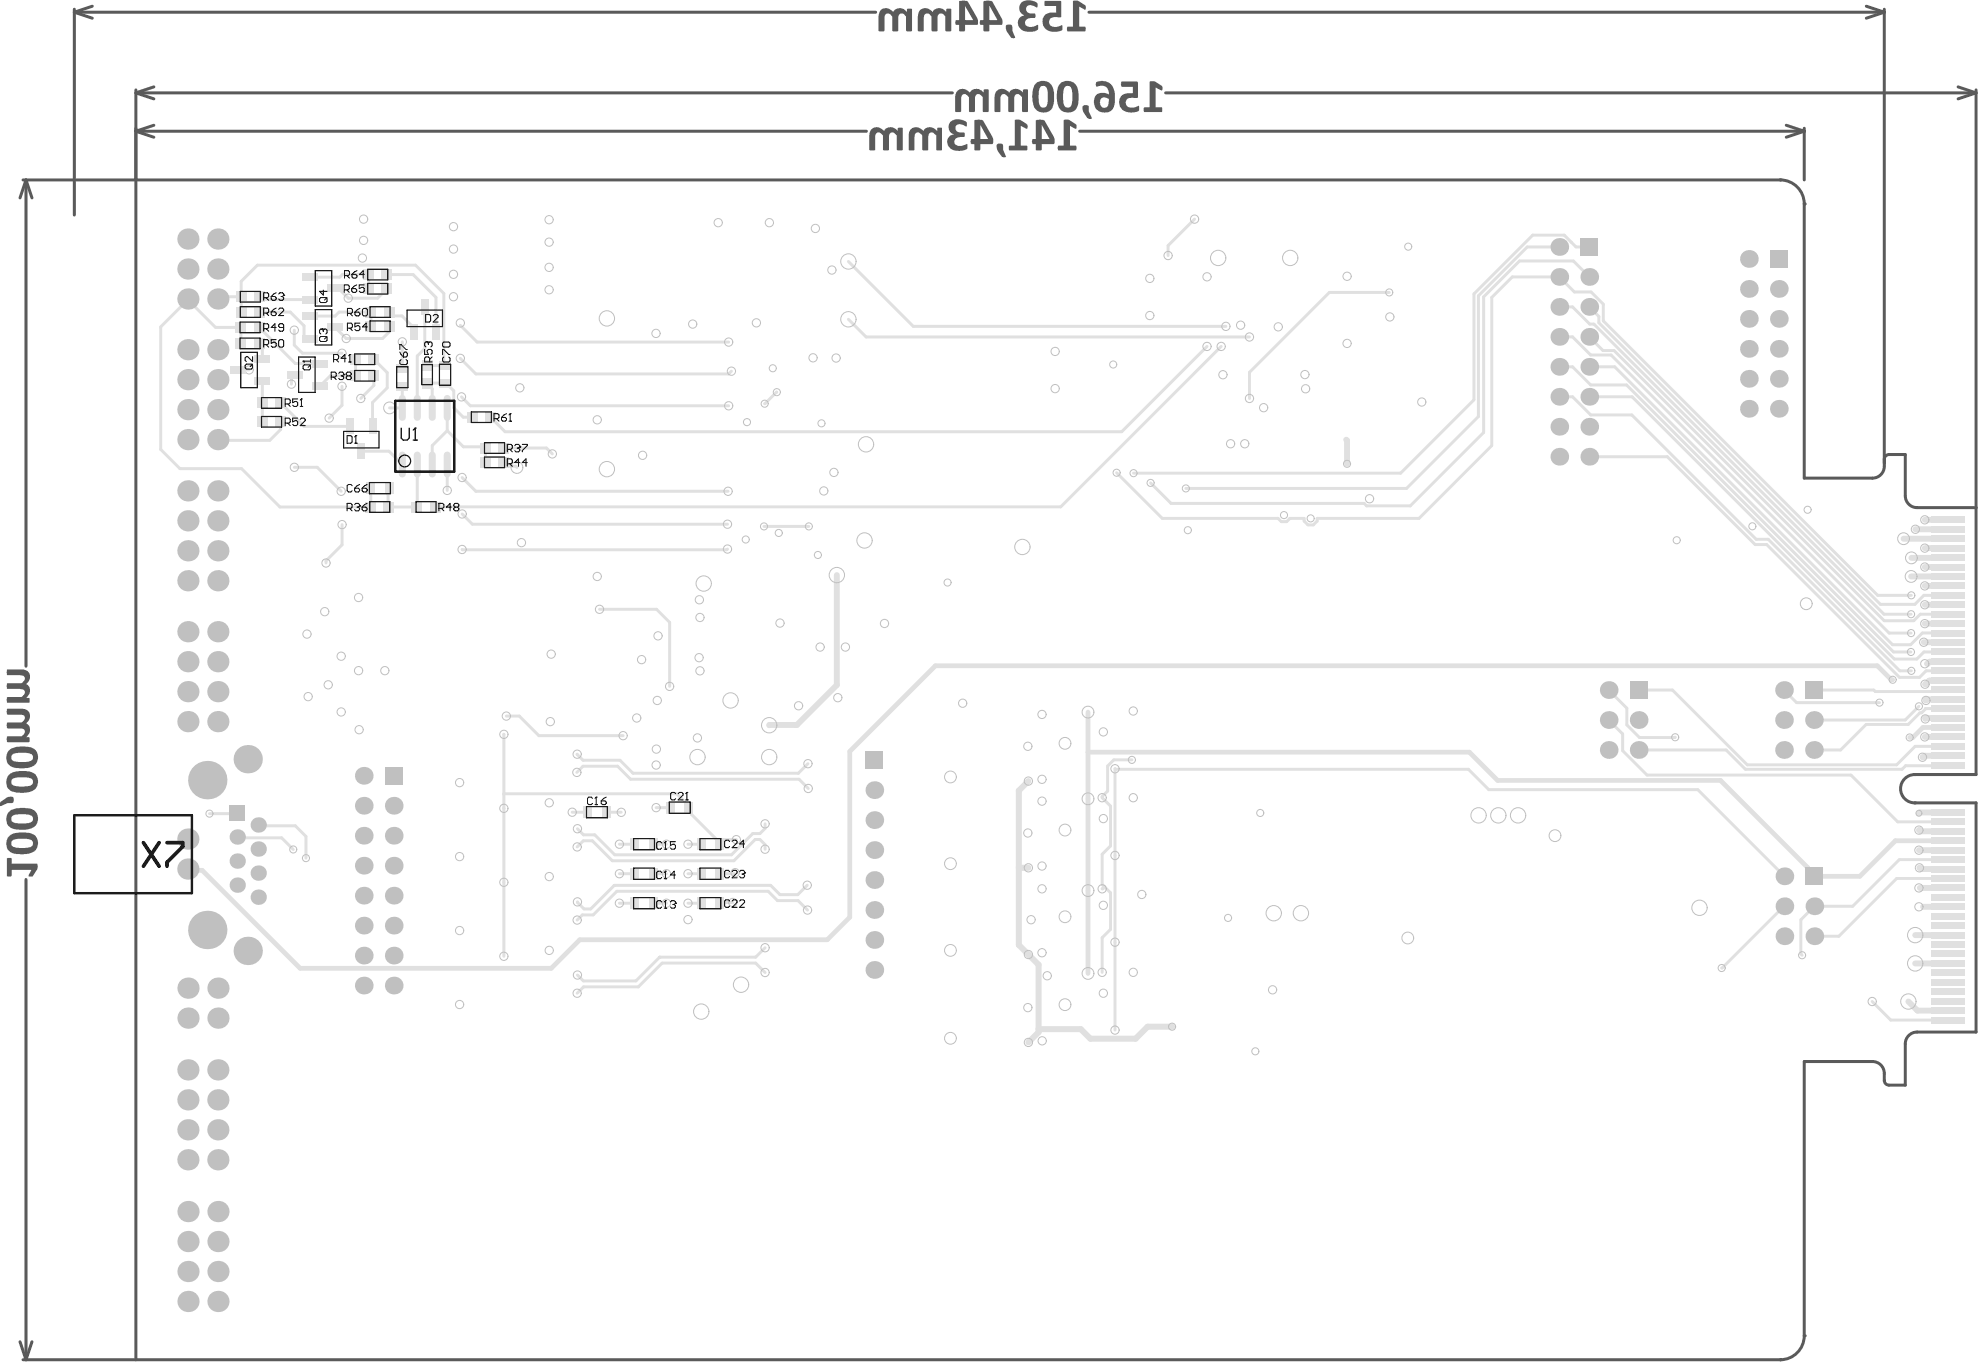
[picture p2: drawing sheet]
<svg xmlns="http://www.w3.org/2000/svg" width="558mm" height="385mm" viewBox="0 0 558 385" stroke-linecap="round" stroke-linejoin="round" font-family="sans-serif">
<g fill="none" stroke="#5a5a5a" stroke-width=".85">
<path d="M21 2.6v58.1M21 3.4l5 1.7M21 3.4h226.1M26 1.8l-5 1.6M307.3 3.4h224.4M526.6 1.8l5.1 1.6M531.7 2.6v128.1M531.7 3.4l-5.1 1.7M38.3 25.4v25.4h-31.8M38.3 26.2l5.1 1.7M38.3 37l5.1 1.7M38.3 37h206.2"/>
<path d="M38.3 26.2h230.4M43.4 35.3l-5.1 1.7M43.4 24.5l-5.1 1.7M304.7 37h204.4M328.9 26.2h228.7M504.1 35.3l5 1.7M509.1 36.2v14.6M509.1 37l-5 1.7M552.5 24.5l5.1 1.7M557.6 25.4v117.8M557.6 26.2l-5.1 1.7M7.3 50.8l1.7 5"/>
<path d="M7.3 50.8v137.1M7.3 50.8l-1.7 5M7.3 248.1v135.5M5.6 378.5l1.7 5.1M9 378.5l-1.7 5.1M6.5 383.6h31.8"/>
</g>
<g fill="#5a5a5a">
<path d="M1.9 242.1l1.2-.1 .2 .2v1.4l7.3 .1v1.5l-1.4 2.1-1.2-.1 .9-1.8h-5.6l-.1 1.8a1.07 1.07 0 0 1-1.3-.2z"/>
<path d="M.1 226.2l1.4-.9a1.94 1.94 0 0 1 2.3-.3v1.3l-.4 .3h-1.3l-2 .8z"/>
<path d="M1.9 200l4-.1a2.24 2.24 0 0 1 2.5 1.4 2.24 2.24 0 0 1-.9 2.7l-.1 .1a2.25 2.25 0 0 1 .1 3.8l.9 .2v1.1l-.3 .2h-6a1.76 1.76 0 0 1-.1-1.7h4.1a1.31 1.31 0 0 0 .7-1.9l-.5-.3h-4.1a1.35 1.35 0 0 1-.1-1.7h4a1.31 1.31 0 0 0 .7-1.9l-.5-.3h-4.2l-.2-.6z"/>
<path d="M1.9 189l4-.1a2.23 2.23 0 0 1 2.5 1.4 2.23 2.23 0 0 1-1 2.7 2.28 2.28 0 0 1 0 3.9h.9v1.3h-6.4l.1-1.6h4.1a1.29 1.29 0 0 0 .6-2l-1-.2-3.8-.1 .1-1.5h4.1a1.31 1.31 0 0 0 .6-2.1l-1-.2h-3.7z"/>
<path d="M324.4 23.1l1.4-.2 2 1.3a.92 .92 0 0 1-.1 1.3l-1.6-.8v5.6h1.8v1.3h-4.9a1.02 1.02 0 0 1 0-1.3h1.4z"/>
<path d="M316.5 23l4.5 .1 .1 4.4-.8 .1a2.16 2.16 0 0 0-2.5 .7 1.54 1.54 0 0 0 .3 1.7 1.54 1.54 0 0 0 1.7 .3l1.4-.5 .3 .4a1 1 0 0 1-.1 1.1 1 1 0 0 1-1.1 .3l-.4 .1a3.2 3.2 0 0 1-4.1-3.1 2.5 2.5 0 0 1 2.8-2.3h1.1v-1.8h-3.1a1.25 1.25 0 0 1-.1-1.5z"/>
<path d="M305.5 30l.4-.3h.9l.4 .4a5.7 5.7 0 0 0 .9 3.1v.1a.92 .92 0 0 1-1.3 0l-1.2-1.8z"/>
<path d="M281.3 25.6a2.46 2.46 0 0 1 3.5 .5 2.27 2.27 0 0 1 3.8 0l.1-.8h1.4v6.2l-.2 .1h-1.3l-.2-.2v-4a1.39 1.39 0 0 0-1.7-.8l-.5 .9v4l-.2 .1h-1.3l-.2-.2v-4a1.39 1.39 0 0 0-1.7-.8l-.5 .9v4l-1.5 .1-.2-.2v-4l.2-.9z"/>
<path d="M270 25.9a2.38 2.38 0 0 1 3.7 .2 2.35 2.35 0 0 1 3.9 0l.1-.8 1.1-.1 .2 .2v6l-.2 .2h-1.3l-.2-.2v-4a1.25 1.25 0 0 0-1.8-.6l-.4 .7v3.9l-.1 .2h-1.4l-.2-.2v-4a1.25 1.25 0 0 0-1.8-.6l-.4 .7v3.9l-.1 .2h-1.4l-.2-.2v-4.3z"/>
<path d="M300.2 33.8l1.3-.1 2.2 1.5a.93 .93 0 0 1-.3 1.2l-1.5-.9v5.6h1.6a1.03 1.03 0 0 1 0 1.3h-4.8a1.03 1.03 0 0 1 0-1.3h1.4z"/>
<path d="M286.4 33.8h1.5l1.8 1.3a.83 .83 0 0 1 0 1.3l-1.6-.9v5.6h1.6l.2 .2v1l-.2 .1h-4.9a1.07 1.07 0 0 1 .1-1.3h1.5z"/>
<path d="M281.3 40.7l.4-.2h.9l.4 .2 .1 .4a4.1 4.1 0 0 0 .7 3l-.1 .3h-.6l-.5-.3-1.1-1.7-.3-.9z"/>
<path d="M268.3 34.2h.1a3.9 3.9 0 0 1 3.6-.2l.1 .1a.92 .92 0 0 1 .8 .6 .92 .92 0 0 1-.3 1h-.1a2.04 2.04 0 0 0-2.8-.1 1.25 1.25 0 0 0 .1 1.3 1.25 1.25 0 0 0 1.3 .5h1l.1 1.1v.1h-1.2a1.44 1.44 0 0 0-1.6 1.9 2.61 2.61 0 0 0 3.3 .2h.3v.3a.96 .96 0 0 1-.8 1.4l-.7 .1a3.6 3.6 0 0 1-4-1.4 2.2 2.2 0 0 1 1.7-3.2l-.3-.1a2.35 2.35 0 0 1-.6-3.6z"/>
<path d="M256.9 36.6a2.48 2.48 0 0 1 3.7 .3 2.25 2.25 0 0 1 3.9 0v-.8h1.3v6.3a1.57 1.57 0 0 1-1.6-.2v-4a1.41 1.41 0 0 0-1.8-.7l-.5 1v3.7a1.57 1.57 0 0 1-1.6 .2l-.1-4.2a1.25 1.25 0 0 0-1.8-.6l-.4 .9v3.9h-1.4h-.2v-4.7z"/>
<path d="M245.8 36.6a2.46 2.46 0 0 1 3.7 .3 2.27 2.27 0 0 1 3.8 0l.1-.8h1.3v6.3h-.1l-1.5-.1v-4.1a1.39 1.39 0 0 0-1.7-.8l-.5 .9v4.1h-.2h-1.4l-.1-.1v-4.1a1.39 1.39 0 0 0-1.7-.8l-.5 .9v4.1h-1.5l-.2-.1v-4.1z"/>
<path d="M302.8 .3l1.3-.1 2 1.2a1.03 1.03 0 0 1 0 1.4l-1.6-.9v5.6h1.7l.1 1.3-5.1 .1-.1-.4 .1-1h1.6z"/>
<path d="M294.8 .3h4.5l.2 .1v4.4h-1.8a1.44 1.44 0 0 0-1.7 1.5 1.44 1.44 0 0 0 1.9 1.3l1.4-.3a.36 .36 0 0 1 .5 0 .36 .36 0 0 1 0 .5 1 1 0 0 1-1.3 1.1l-.6 .1a2.94 2.94 0 0 1-3.3-1.4 2.94 2.94 0 0 1 .5-3.5 3.5 3.5 0 0 1 2.7-.6h.2v-1.8h-3.1l-.2-.1z"/>
<path d="M288.2 .7h.1a3.9 3.9 0 0 1 3.6-.3 .99 .99 0 0 1 .9 .7 .99 .99 0 0 1-.3 1l-.6-.2a1.34 1.34 0 0 0-1.4-.4 1.34 1.34 0 0 0-.9 1.2l.2 .7 .5 .3 1.8 .2 .1 .9-.2 .3-1.3 .1a1.24 1.24 0 0 0-1.5 1.2 1.24 1.24 0 0 0 1.5 1.2l1-.1 1-.5 .3 .2a1.24 1.24 0 0 1-1.4 1.7l-.8 .1a2.84 2.84 0 0 1-3.5-3.3 2.3 2.3 0 0 1 1.9-1.4 2.18 2.18 0 0 1-1-3.6z"/>
<path d="M284 7l1.2-.1 .3 .2 .2 .4a4.1 4.1 0 0 0 .7 3.1v.1l-.4 .1-.6-.1-1.1-1.6-.5-1z"/>
<path d="M259.6 2.8l.3-.2a2.59 2.59 0 0 1 3.3 .8l.1-.2a2.29 2.29 0 0 1 3.7 .2l.2-1 1.2 .1v6.2l-.2 .2h-1.2l-.3-.3v-4a1.39 1.39 0 0 0-1.6-.7l-.5 .8v4l-.3 .2h-1.2l-.2-.3v-4a1.3 1.3 0 0 0-1.8-.6l-.4 .9v3.8l-1.5 .2-.2-.3v-4l.1-.9z"/>
<path d="M248.6 2.8l.1-.1a2.53 2.53 0 0 1 3.3 .7 2.34 2.34 0 0 1 3.9 0l.2-1 1.3 .1v6.2l-.3 .2-1.4-.2v-4.1a1.3 1.3 0 0 0-1.8-.6l-.4 .7v4l-.3 .2-1.4-.2v-4.1a1.3 1.3 0 0 0-1.8-.6l-.4 .7v4l-1.5 .2-.2-.2v-4.2l.2-1.1z"/>
<path d="M3.4 237.2l.7-.4 .9-.2 2.7 .1a1.33 1.33 0 0 1 1.6 1.3 1.59 1.59 0 0 1-2 1.2l-1.2 .1a3.2 3.2 0 0 1-2.9-1zM2.5 236a2.97 2.97 0 0 0 1.1 4.7l2.9 .3a5.5 5.5 0 0 0 3.6-1.2 3.1 3.1 0 0 0 .2-3.4 3.1 3.1 0 0 0-2.9-1.5h-1.4a4.6 4.6 0 0 0-3.5 1.1z"/>
<path d="M3.5 230.2l1.7-.5 2.2 .1a1.53 1.53 0 0 1 1.9 1.5 2.44 2.44 0 0 1-2.5 1h-.8a3.4 3.4 0 0 1-2.7-.7l-.1-1.1zM2.4 229.2a2.95 2.95 0 0 0-.4 3.1 2.95 2.95 0 0 0 2.7 1.7l1.9 .1a3.5 3.5 0 0 0 4.1-3.3 2.98 2.98 0 0 0-3.3-2.8l-1.4-.1a5.5 5.5 0 0 0-3.6 1.3z"/>
<path d="M3.4 219.9l.7-.4 .9-.2h2.5a1.49 1.49 0 0 1 1.8 1.4 1.59 1.59 0 0 1-2 1.1h-2.1a1.69 1.69 0 0 1-2-1zM2.4 218.8a2.93 2.93 0 0 0 2.1 4.7l2.6 .1a3.2 3.2 0 0 0 3.6-3.4 3.2 3.2 0 0 0-3.7-2.7h-1a5.1 5.1 0 0 0-3.6 1.3z"/>
<path d="M3.5 212.9l1.6-.5 2.4 .1a1.38 1.38 0 0 1 1.8 1.3 1.76 1.76 0 0 1-2 1.2h-1.8a2.31 2.31 0 0 1-2.3-.9v-.9zM2.4 211.9a2.95 2.95 0 0 0-.4 3.1 2.95 2.95 0 0 0 2.7 1.7l1.9 .1a3.5 3.5 0 0 0 4.1-3.3 2.98 2.98 0 0 0-3.3-2.8l-1.3-.1a5.5 5.5 0 0 0-3.7 1.3z"/>
<path d="M309.4 23.2l-.1 .1a.7 .7 0 0 0 .4 1.1l.3-.1a2.07 2.07 0 0 1 2.2 .3 2.07 2.07 0 0 1 .7 2.1l-1.3-.5a2.38 2.38 0 0 0-2.8 3.1 2.92 2.92 0 0 0 2.6 2.5 2.92 2.92 0 0 0 3-2l.2-.8-.1-3a3.6 3.6 0 0 0-5.1-2.8zM310.7 27.8a1.72 1.72 0 0 1 2.2 .3 2.3 2.3 0 0 1-.7 2.2 1.49 1.49 0 0 1-1.6-.5 1.49 1.49 0 0 1-.1-1.7z"/>
<path d="M300.6 24.4a1.32 1.32 0 0 1 1.5 .1 1.32 1.32 0 0 1 .4 1.5l.1 2.2a2.24 2.24 0 0 1-.9 2.1 1.6 1.6 0 0 1-1.6-2.1v-2.6zM299.4 23.3a6 6 0 0 0-1.2 4.2v.1a5.1 5.1 0 0 0 1.3 3.6 3.1 3.1 0 0 0 3.3 .2 3.1 3.1 0 0 0 1.6-3v-1.4a3.7 3.7 0 0 0-2-3.9 3.3 3.3 0 0 0-3 .2z"/>
<path d="M293.6 24.4a1.26 1.26 0 0 1 1.4 0 1.26 1.26 0 0 1 .6 1.3l.1 2.5a2.23 2.23 0 0 1-1 2.1 1.45 1.45 0 0 1-1.6-1.4v-3.2zM292.4 23.5l-.6 .8-.4 1.5v1.8a3.7 3.7 0 0 0 1.8 3.9 2.83 2.83 0 0 0 4.1-2l.1-2.5a3.7 3.7 0 0 0-2.2-4.1l-1.4-.1z"/>
<path d="M294 35.3l2.2 3.9h-2.2zM292.4 33.9l-.1 5.3h-.9a.99 .99 0 0 0 .1 1.5h.8v1.7h1.5l.2-.2v-1.5h3.4l.2-.5-.2-1.5-2.7-4.7-1-.3z"/>
<path d="M276.6 35.3l2.2 3.9h-2.2zM275 33.9v5.3h-.9a1.02 1.02 0 0 0 .1 1.5h.8v1.7h1.5l.1-.2v-1.5h3.4l.3-.5-.2-1.5-2.7-4.7-1-.3z"/>
<path d="M279.2 1.7l2.3 4h-2.3zM277.6 .3l-.1 5.4h-.9a1.16 1.16 0 0 0 .1 1.3h.8v1.6l.2 .3 1.5-.1v-1.8h3.4a1.16 1.16 0 0 0 .2-1.4l-2.9-5.3-.7-.1z"/>
<path d="M272.3 1.7l2.3 4h-2.3zM270.6 .3v5.4h-.8a.91 .91 0 0 0 .1 1.3h.7v1.8l1.5 .1 .2-.3v-1.6h3.6l.1-.2-.1-1.5-2.8-4.9-.8-.2z"/>
</g>
<g fill="none" stroke="#e0e0e0" stroke-width=".83">
<path d="M441.4 66.3l3.3 3.4M443.4 68.3h.1M440 95h.1M440 86.6h.1M440 95h3.8M440 86.6h3.8M448.5 86.6l2.7 2.7v1.8M448.6 91.4h1.2M440 111.9h.1M440 103.5h.1M440 111.9h3.8M440 103.5h3.8"/>
<path d="M361.6 147.2h1.5M384.9 142l.7 .7M495.6 152.1h3.4M549.6 178.6h.1M528.8 194.7l.4 .4M534.1 181.9h5M534.3 183.9h4.9M536.1 189.3h3.3M542.9 183.9l-2 2M543.3 199.9v.1M543.5 189.3l-1.8 1.8M545.8 194.6l-.5 .5"/>
<path d="M454 203.1l3.9 4M537.7 216l-1 1M549.6 215.9l-.2 .1M311 249.5l.6 .6M311.6 250.1l1.8 1.8M311.6 250.1l-.6 .7M503.4 255.7h.1M512 255.7l-3.8 3.8M313.4 262.2l-2.4 2.4M508.2 269.1l.3 .4"/>
</g>
<path d="M379.9 124l.2 .3M549.6 157.3l-.1 .1M543.6 197.3l-.1 .3M544.4 192l-1.2 1M549.6 197.2l-.1 .1M549.6 191.9l-.1 .1M543.3 202.6v.2M541.7 229.2l-.2 .2M541.6 244.8l.6 .4" fill="none" stroke="#e0e0e0" stroke-width="1.7"/>
<path d="M510.2 244.8v.6l1.8 1.8" fill="none" stroke="#e0e0e0" stroke-width="1.3"/>
<circle cx="311" cy="250.8" r=".42" fill="#e0e0e0"/>
<g fill="none" stroke="#e0e0e0" stroke-width=".83">
<path d="M206.4 104.7l-.8 .8M219.1 110.6h.1M205.3 154.9l-.2 .2M228 215.5l-2.7 2.7M314.6 216.9l.2 .1M212.4 235.2h2M213.1 236.8h1.3M215.9 232.4v1.3M215.9 238.3v1.3M312.6 223.2l-1.6 1.5v.4l2.4 2.3M216.8 251.5l2.6 2.6M217.5 249.8l2.6 2.6"/>
<path d="M227.8 249.7l-2.7 2.7"/>
</g>
<path d="M217.1 204.5v.1M293.1 290.3v.9M305 290.3l2.7 2.7" fill="none" stroke="#e0e0e0" stroke-width="1.7"/>
<path d="M191 223.9l3.4 3.5M207.8 236.9h-3.5l-1.3 1.3v-.5M203 246.5h4.2" fill="none" stroke="#e0e0e0" stroke-width=".85"/>
<circle cx="186.1" cy="270.1" r=".42" fill="#e0e0e0"/>
<path d="M186.2 270l-.1 .1" fill="none" stroke="#e0e0e0" stroke-width=".83"/>
<circle cx="173.3" cy="249.8" r=".42" fill="#e0e0e0"/>
<g fill="none" stroke="#e0e0e0" stroke-width=".83">
<path d="M87.5 78.2h8.4l.8-.8h7.3v4M109.2 77.5h7.4l6.4 6.4v9.7M239.4 73.8l18.3 18.3h88.2M337.1 61.8l-7.5 7.5v2.8M440 69.7h-9l-13.8 13.8v34l-20.3 20.3h-62.3M441.4 66.3h-8.9l-16.6 16.6v29.9l-20.7 20.7h-75.3M444.7 69.7h3.8M448.5 78.1l-4.5-4.5h-15.2l-10.1 10.2v38.2l-20.7 20.7h-12.4M68 96.9v-4.5h-7.2l-7.8-7.8-7.7 7.6v34.6l5.5 5.4h17.4l10.8 10.8h25.6v-5.3M68.1 83.7h-5.8l-.8 .9M68.1 88v-8.6l4.5-4.6h44.7l7.9 8v20.3M73.1 96.9l.9 .9v3.4"/>
<path d="M73.1 92.4l10.2 10.2h7M73.2 88h8.7l3.9 3.9v3l.6 .6h1.1M73.2 88h.1M73.2 83.7l.8 .8h13.5M83 93.1v4.2l2.4 2.4h11.1M87.5 89.2h7.1l1.1-1.2h9v4M94.5 81.4h1l2.8 2.7h8.3l1.5-1.6M108.1 82.5h.1M109.2 81.5l-1 1M109.8 92v1.6l-1.8 1.9h-10.3l-3.2-3.2M109.8 88l1 1.1h2.6l3.3 3.3v1.2M113.5 96.4v7.4"/>
<path d="M119.9 86.6v11.7l-2.1 2.1v14.7M129.9 91.8l4.7 4.7h71M239.4 90.1l5 5h108.2M340.6 97.7l-24.1 24.1h-174l-4.1-4.1M344.6 97.7l-45.3 45.3h-176.5M392 82.5h-16.9l-22.5 22.5v7.4M443.8 95l5.1 5.2h5.7l78.5 78.4h6.2M443.8 86.6l4.8 4.8M448.5 95l3.8 3.9h3.2l76.2 76.2h8.3l1.9-1.8h7.7M449.8 91.4l81.8 81.9h7.7M451.2 91.1l79.4 79.4h9.8l2.5-2.5h6.7M67 104.3l3.3 .1"/>
<path d="M67 104.3l.1 .1M74 107.5v11.5M79.2 119v2.2l-3.1 3h-14.6M79.2 113.7l6.6 6.6h13M83.3 105.7l-1.1 1.1v1.6M96.5 109v5.3l-3.6 3.7M100.3 101.4v4.6h-7.1l-2.9 2.9M105.5 106v2.7l-3.7 3.7M105.5 101.4l3.8 3.7v4.3l-4.2 4.2v6.7M113.5 109v6.1h-3.6M120.5 103.1h5.1M122 115.1v-5.4l-1.5-1.4 .2-.2h4.7l.2 .2h.5l1.9 2v4.7l2.7 2.7h2.6"/>
<path d="M126.2 115.1v6.4M129.9 101.1l4.4 4.4h71.3M130.2 112l2.5 2.5h72.9M219.1 110.6l-3.3 3.3M443.8 103.5l5.1 5.1h10.1l75.3 75.3M443.8 111.9l5.1 5.2h11.6l35.1 35M448.5 111.9h12.1l74 74h6.3M448.5 103.5h7.2l78.4 78.4M83.1 131.8h6.4l6.8 6.8M102 127.3h7.8l3.7 3.8M117.8 131.1l-.1 11.9h-7.9l-.3-.2v-5.1M126.2 121.5l-4.2 4.2v5.4"/>
<path d="M126.2 121.5l4.6 4.6h6.2v3.6M126.2 131.1v7.3M130.4 134.7l3.9 3.9h71.2M142.1 130h.1M142.1 130.4l1 1.1h2.4l.4 .4M142.1 126.4h12.1l1.7 1.7M315.1 133.4l12.9 12.8h32.7l.9 1M324.7 136.2l5.8 5.8h54.4M448.5 128.9h22l24.8 24.7h3.2l37.5 37.5h5.7M96.5 148v5.7l-4.5 4.5v.6M130.4 155l74.7 .1M130.4 145l2.9 2.9h72"/>
<path d="M215.6 148.5h12.6M363.1 147.2l.9-1h4v.8l1.1 1.1h1.5l1.1-1.1v-.8h28.7l20.6-20.5v-41.8l5.7-5.8h13.3l4.3 4.3h4.7l3.4 3.4v4.7l77.5 77.5h9.4M499 152.1l37.1 37.2M169.2 171.9h16.1l3.7 3.7v18M549.6 178.6h-7.1l-3.4 3.3M454 194.7l5.1 5.1v4.7l3.5 3.6 10.1-.1M462.4 194.7h9.5l21.1 21.1h42.2l5.2-5.2h9.2M503.4 194.7l3.6 3.5h23.4M511.9 194.7h16.9M529.2 195.1h16.1M541.5 199.3l-3.9 3.8h-25.7M542.9 183.9h6.7"/>
<path d="M543.3 199.9h6.3M543.5 189.3h6.1M545.8 194.6h3.8M142.9 202h3.6l5.6 5.5h23.7M162.8 217.9l1.7-1.7h9.8l3.6 3.6h47.6l2.6 2.6M162.9 212.8l1.6 1.7h10.5l3.6 3.7h46.7M314.6 216.9v73.7M314.8 217h99.6l5.7 5.8h59l24.4 24.4M319.4 214.4h-5.1l-1.7 1.7v7.1M457.9 207.1v4.7l6.9 6.9h57.5l13.2 13.2h14.1M462.4 211.6h24.7l5.4 5.4h44.2M537.7 216h11.7"/>
<path d="M543.3 200l-1 1.1h-.5l-3.3 3.3h-11.9l-7.2 7.2h-7.5M59.1 229.5l8 .1M67.1 236.4h12.4l3.3 3.3M73 233h10.3l3 3v6.1M161.5 229.1h4.4M162.9 233.8l1.8 1.7h3.1l5.7 5.7h32.9l6-6M171 229.1h4.3M174.8 238.2h4.4M184.3 238.2h3.8M185.2 227.8h4M194.1 238.2h3.8M213.1 236.8l-6 6h-34.3l-5.6-5.6h-2.6l-1.7 1.7"/>
<path d="M214.4 236.8l1.5 1.5M215.9 233.7l-1.5 1.5M313.4 227.4v11.2l-2.4 2.4v8.5M173.3 249.8l-6.6 6.6h-1.9l-1.9-2M173.4 249.8h-.1M173.4 249.8h44.1M174.8 246.5h4.4M174.8 254.8h4.4M184.3 246.5h3.8M184.3 254.8h3.8M194.1 246.5h3.8M194.1 254.8h3.8"/>
<path d="M216.8 251.5h-42.7l-6.7 6.6h-3.1l-1.4 1.5M219.4 254.1h5.8l2.7 2.7M220.1 252.4h5M313.4 251.9v10.3M503.4 255.7l-17.6 17.4M508.2 259.5v9.6M549.6 247.8h-14.4l-16.3 16.3h-6.9M549.6 242.5h-13.6l-13.2 13.2h-10.8M186.1 270.1l-6.7 6.6h-14.8l-1.7-1.6M215.9 274.4l-2.7-2.7h-26.4l-6.7 6.7h-15.4l-1.8 1.8M215.9 267.4l-2.7 2.6h-27M311 264.6v9.7"/>
<path d="M528.3 282.5l5.2 5.3h16.1"/>
</g>
<path d="M142.2 207.2v62.6M142.2 228h.1M191 223.9l-48.8 .1M194.4 227.4v.4l.7 .8v1.2l7.9 7.9M206.8 254.6h-3.5l-.3 .2" fill="none" stroke="#e0e0e0" stroke-width=".85"/>
<g fill="none" stroke="#e0e0e0" stroke-width="1.7">
<path d="M380.1 124.3v6.5M537.2 152h12.4M539.4 157.4h10.1M540.5 149.3h9.1M543.1 154.6h6.5M543.1 160h6.5M543.1 146.7h6.5M236.1 162.2v31.1l-11.2 11.2h-7.8M539.3 162.6h10.3M543.1 175.9h6.5M543.1 170.6h6.5M543.1 165.3h6.5"/>
<path d="M542.9 181.2l6.7 .1M543.6 197.3h5.9M544.4 192h5.1M549.6 186.6l-5.1 .1-.7 .6M543.1 207.9h6.5M543.3 202.6h6.3M549.6 213.2h-6.5l-.6 .4M290.2 220.4l-2.7 2.7v43.5l5.6 5.6v18.1h11.9M541.5 234.2l.5 .3h7.6M541.5 239.8h8.1M541.7 229.2h7.9M287.5 244.8h2.7"/>
<path d="M541.7 250.5h7.9M542.2 245.2h7.4M542.7 255.8h6.9M540.4 271.8h9.2M540.4 263.8h9.2M293.1 291.2l-2.9 2.9M330.8 289.6h-7l-3.3 3.4h-12.8M538.5 282.5l2.6 2.6h8.5"/>
</g>
<path d="M534.1 191.8h-.4l-4-4h-265.7l-24.2 24.2v46.8l-6.4 6.3h-69.8l-8 8.1h-70.9l-27.6-27.7h-3.7l-.4-.3M307 200.9v73.7M307 212.2h107.6l8 8h62.9l24.7 24.6M549.6 205.2h-7l-2.8 2.9h-.9M549.6 237.2h-14.7l-10.1 10h-12.8" fill="none" stroke="#e0e0e0" stroke-width="1.3"/>
<g fill="none" stroke="#c0c0c0" stroke-width=".28">
<circle cx="102.3" cy="72.8" r="1.17"/>
<circle cx="102.6" cy="61.8" r="1.17"/>
<circle cx="102.6" cy="67.8" r="1.17"/>
<circle cx="128" cy="70.3" r="1.17"/>
<circle cx="128" cy="77.4" r="1.17"/>
<circle cx="128" cy="64" r="1.17"/>
<circle cx="154.9" cy="62" r="1.17"/>
<circle cx="154.9" cy="75.4" r="1.17"/>
<circle cx="154.9" cy="68.3" r="1.17"/>
<circle cx="202.7" cy="62.8" r="1.17"/>
<circle cx="217.1" cy="62.8" r="1.17"/>
<circle cx="230.1" cy="64.5" r="1.17"/>
<circle cx="234.7" cy="76.2" r="1.17"/>
<circle cx="239.4" cy="73.8" r="2.16"/>
<circle cx="324.5" cy="78.5" r="1.17"/>
<circle cx="329.6" cy="72.1" r="1.17"/>
<circle cx="337.1" cy="61.8" r="1.17"/>
<circle cx="340.6" cy="78.1" r="1.17"/>
<circle cx="343.8" cy="72.8" r="2.16"/>
<circle cx="364.1" cy="72.8" r="2.16"/>
<circle cx="380.1" cy="77.9" r="1.17"/>
<circle cx="397.4" cy="69.6" r="1"/>
<circle cx="83" cy="93.1" r="1.17"/>
<circle cx="96.5" cy="99.7" r="1.17"/>
<circle cx="97.7" cy="95.5" r="1.17"/>
<circle cx="98.3" cy="84.1" r="1.17"/>
<circle cx="113.5" cy="96.4" r="1.17"/>
<circle cx="128" cy="83.7" r="1.17"/>
<circle cx="129.9" cy="91.1" r="1.17"/>
<circle cx="154.9" cy="81.8" r="1.17"/>
<circle cx="171.3" cy="89.8" r="2.16"/>
<circle cx="185.1" cy="94.1" r="1.17"/>
<circle cx="195.5" cy="91.4" r="1.17"/>
<circle cx="205.6" cy="96.5" r="1.17"/>
<circle cx="213.4" cy="91.1" r="1.17"/>
<circle cx="239.4" cy="90.1" r="2.16"/>
<circle cx="297.7" cy="99.1" r="1.17"/>
<circle cx="324.5" cy="89" r="1.17"/>
<circle cx="340.6" cy="97.7" r="1.17"/>
<circle cx="344.6" cy="97.7" r="1.17"/>
<circle cx="345.9" cy="92.1" r="1.17"/>
<circle cx="350.1" cy="91.7" r="1.17"/>
<circle cx="352.6" cy="95.1" r="1.17"/>
<circle cx="360.7" cy="92.2" r="1.17"/>
<circle cx="380.1" cy="96.9" r="1.17"/>
<circle cx="392" cy="82.5" r="1"/>
<circle cx="392.2" cy="89.4" r="1.17"/>
<circle cx="70.3" cy="104.4" r="1.17"/>
<circle cx="82.2" cy="108.4" r="1.17"/>
<circle cx="92.9" cy="118" r="1.17"/>
<circle cx="96.5" cy="109" r="1.17"/>
<circle cx="101.8" cy="112.4" r="1.17"/>
<circle cx="109.9" cy="115.1" r="1.66"/>
<circle cx="129.9" cy="101.1" r="1.17"/>
<circle cx="130.2" cy="112" r="1.17"/>
<circle cx="146.7" cy="109.4" r="1.17"/>
<circle cx="168.5" cy="118.4" r="1.17"/>
<circle cx="205.6" cy="114.5" r="1.17"/>
<circle cx="206.4" cy="104.7" r="1.17"/>
<circle cx="210.8" cy="119.1" r="1"/>
<circle cx="215.8" cy="113.9" r="1"/>
<circle cx="218.1" cy="103.9" r="1"/>
<circle cx="219.2" cy="110.6" r="1"/>
<circle cx="229.4" cy="100.9" r="1.17"/>
<circle cx="231.8" cy="119.4" r="1"/>
<circle cx="235.9" cy="101" r="1.17"/>
<circle cx="297.7" cy="109.6" r="1.17"/>
<circle cx="314.1" cy="102.8" r="1"/>
<circle cx="345.1" cy="105.7" r="1.17"/>
<circle cx="352.6" cy="112.4" r="1.17"/>
<circle cx="356.6" cy="115" r="1.17"/>
<circle cx="368.2" cy="105.7" r="1.17"/>
<circle cx="368.4" cy="109.7" r="1.17"/>
<circle cx="401.2" cy="113.4" r="1.17"/>
<circle cx="83.1" cy="131.8" r="1.17"/>
<circle cx="96.3" cy="138.6" r="1.17"/>
<circle cx="126.2" cy="138.4" r="1.17"/>
<circle cx="130.4" cy="134.7" r="1.17"/>
<circle cx="145.9" cy="131.9" r="1.66"/>
<circle cx="155.9" cy="128.1" r="1.17"/>
<circle cx="171.3" cy="132.4" r="2.16"/>
<circle cx="181.3" cy="128.5" r="1.17"/>
<circle cx="205.5" cy="138.6" r="1.17"/>
<circle cx="232.5" cy="138.5" r="1.17"/>
<circle cx="235.3" cy="133.3" r="1.17"/>
<circle cx="244.4" cy="125.4" r="2.16"/>
<circle cx="315.1" cy="133.4" r="1"/>
<circle cx="319.9" cy="133.5" r="1"/>
<circle cx="324.7" cy="136.2" r="1"/>
<circle cx="334.6" cy="137.8" r="1"/>
<circle cx="347.3" cy="125.2" r="1.17"/>
<circle cx="351.3" cy="125.2" r="1.17"/>
<circle cx="380.1" cy="130.9" r="1"/>
<circle cx="92" cy="158.8" r="1.17"/>
<circle cx="96.5" cy="148" r="1.17"/>
<circle cx="130.4" cy="155" r="1.17"/>
<circle cx="130.4" cy="145" r="1.17"/>
<circle cx="147.1" cy="153.1" r="1.17"/>
<circle cx="205.3" cy="147.9" r="1.17"/>
<circle cx="205.3" cy="154.9" r="1.17"/>
<circle cx="210.4" cy="152.2" r="1"/>
<circle cx="215.6" cy="148.5" r="1"/>
<circle cx="219.8" cy="150.4" r="1"/>
<circle cx="228.2" cy="148.5" r="1"/>
<circle cx="230.8" cy="156.6" r="1"/>
<circle cx="244" cy="152.5" r="2.16"/>
<circle cx="288.5" cy="154.3" r="2.16"/>
<circle cx="335.2" cy="149.6" r="1"/>
<circle cx="362.3" cy="145.3" r="1"/>
<circle cx="369.8" cy="146.2" r="1"/>
<circle cx="386.5" cy="140.7" r="1.17"/>
<circle cx="473.1" cy="152.4" r="1"/>
<circle cx="494.5" cy="148.5" r="1"/>
<circle cx="510.1" cy="143.8" r="1"/>
<circle cx="537.2" cy="152" r="1.66"/>
<circle cx="539.4" cy="157.4" r="1.66"/>
<circle cx="540.5" cy="149.3" r="1.17"/>
<circle cx="543.1" cy="160" r="1.17"/>
<circle cx="543.1" cy="146.7" r="1.17"/>
<circle cx="543.1" cy="154.6" r="1.17"/>
<circle cx="86.6" cy="178.9" r="1.17"/>
<circle cx="91.6" cy="172.6" r="1.17"/>
<circle cx="101.2" cy="168.6" r="1.17"/>
<circle cx="168.5" cy="162.6" r="1.17"/>
<circle cx="169.2" cy="171.9" r="1.17"/>
<circle cx="185.7" cy="179.4" r="1.17"/>
<circle cx="197.4" cy="169.2" r="1.17"/>
<circle cx="197.5" cy="174.2" r="1.17"/>
<circle cx="198.6" cy="164.6" r="2.16"/>
<circle cx="220.1" cy="175.8" r="1.17"/>
<circle cx="236.1" cy="162.2" r="2.16"/>
<circle cx="249.6" cy="175.9" r="1.17"/>
<circle cx="267.4" cy="164.3" r="1"/>
<circle cx="509.7" cy="170.3" r="1.66"/>
<circle cx="539.3" cy="162.6" r="1.66"/>
<circle cx="539.3" cy="178.6" r="1"/>
<circle cx="539.3" cy="173.3" r="1"/>
<circle cx="539.3" cy="168" r="1"/>
<circle cx="543.1" cy="165.3" r="1.17"/>
<circle cx="543.1" cy="175.9" r="1.17"/>
<circle cx="543.1" cy="170.6" r="1.17"/>
<circle cx="87" cy="196.5" r="1.17"/>
<circle cx="92.6" cy="193.2" r="1.17"/>
<circle cx="96.3" cy="185.1" r="1.17"/>
<circle cx="101.2" cy="189.2" r="1.17"/>
<circle cx="108.6" cy="189.2" r="1.17"/>
<circle cx="155.5" cy="184.5" r="1.17"/>
<circle cx="181" cy="186.1" r="1.17"/>
<circle cx="185.5" cy="197.6" r="1.17"/>
<circle cx="189" cy="193.6" r="1.17"/>
<circle cx="197.3" cy="185.5" r="1.17"/>
<circle cx="197.5" cy="189.3" r="1.17"/>
<circle cx="206.2" cy="197.6" r="2.16"/>
<circle cx="225.3" cy="199.1" r="1.17"/>
<circle cx="231.4" cy="182.5" r="1.17"/>
<circle cx="236.4" cy="196.8" r="1.17"/>
<circle cx="238.6" cy="182.5" r="1.17"/>
<circle cx="271.7" cy="198.4" r="1.17"/>
<circle cx="530.4" cy="198.2" r="1"/>
<circle cx="534.1" cy="191.8" r="1"/>
<circle cx="539.2" cy="183.9" r="1"/>
<circle cx="539.4" cy="189.3" r="1"/>
<circle cx="541.5" cy="199.3" r="1"/>
<circle cx="542.9" cy="181.2" r="1.17"/>
<circle cx="543.1" cy="187.3" r="1.17"/>
<circle cx="543.2" cy="193" r="1.17"/>
<circle cx="543.5" cy="197.6" r="1.17"/>
<circle cx="96.3" cy="200.9" r="1.17"/>
<circle cx="101.3" cy="205.9" r="1.17"/>
<circle cx="142.2" cy="207.2" r="1.17"/>
<circle cx="142.9" cy="202" r="1.17"/>
<circle cx="155.3" cy="203.6" r="1.17"/>
<circle cx="162.8" cy="217.9" r="1.17"/>
<circle cx="162.9" cy="212.8" r="1.17"/>
<circle cx="175.8" cy="207.5" r="1.17"/>
<circle cx="179.7" cy="202.6" r="1.17"/>
<circle cx="185.2" cy="215.8" r="1.17"/>
<circle cx="185.2" cy="211.3" r="1.17"/>
<circle cx="196.8" cy="208.2" r="1.17"/>
<circle cx="196.8" cy="213.6" r="2.16"/>
<circle cx="217.1" cy="204.6" r="2.16"/>
<circle cx="217.1" cy="213.6" r="2.16"/>
<circle cx="228" cy="215.5" r="1.17"/>
<circle cx="268.2" cy="219.2" r="1.66"/>
<circle cx="290" cy="210.5" r="1.17"/>
<circle cx="294" cy="201.6" r="1.17"/>
<circle cx="294" cy="219.9" r="1.17"/>
<circle cx="300.5" cy="209.7" r="1.66"/>
<circle cx="307" cy="200.9" r="1.66"/>
<circle cx="311.3" cy="206.5" r="1.17"/>
<circle cx="314.6" cy="216.9" r="1.17"/>
<circle cx="319.4" cy="214.4" r="1"/>
<circle cx="319.8" cy="200.6" r="1.17"/>
<circle cx="472.7" cy="208" r="1"/>
<circle cx="538.9" cy="208.1" r="1"/>
<circle cx="542.5" cy="213.6" r="1.17"/>
<circle cx="543.1" cy="207.9" r="1.17"/>
<circle cx="543.3" cy="202.8" r="1.17"/>
<circle cx="59.1" cy="229.5" r="1"/>
<circle cx="82.8" cy="239.7" r="1"/>
<circle cx="129.7" cy="220.8" r="1.17"/>
<circle cx="142.2" cy="228" r="1.17"/>
<circle cx="155" cy="226.5" r="1.17"/>
<circle cx="161.5" cy="229.1" r="1.17"/>
<circle cx="162.9" cy="238.9" r="1.17"/>
<circle cx="162.9" cy="233.8" r="1.17"/>
<circle cx="174.8" cy="238.2" r="1.17"/>
<circle cx="175.3" cy="229.2" r="1.17"/>
<circle cx="185.2" cy="227.8" r="1.17"/>
<circle cx="188.1" cy="238.2" r="1.17"/>
<circle cx="194.1" cy="238.2" r="1.17"/>
<circle cx="207.8" cy="236.9" r="1.17"/>
<circle cx="215.9" cy="239.6" r="1.17"/>
<circle cx="215.9" cy="232.4" r="1.17"/>
<circle cx="228.1" cy="222.4" r="1.17"/>
<circle cx="290" cy="235" r="1.17"/>
<circle cx="290.2" cy="220.4" r="1.17"/>
<circle cx="294" cy="226" r="1.17"/>
<circle cx="300.5" cy="234.2" r="1.66"/>
<circle cx="307" cy="225.4" r="1.66"/>
<circle cx="311" cy="225.1" r="1.17"/>
<circle cx="311.3" cy="230.9" r="1.17"/>
<circle cx="319.8" cy="225.1" r="1.17"/>
<circle cx="355.6" cy="229.4" r="1"/>
<circle cx="417.2" cy="230" r="2.16"/>
<circle cx="422.8" cy="230" r="2.16"/>
<circle cx="428.4" cy="230" r="2.16"/>
<circle cx="438.8" cy="235.8" r="1.66"/>
<circle cx="541.5" cy="239.9" r="1.17"/>
<circle cx="541.5" cy="234.2" r="1.17"/>
<circle cx="541.5" cy="229.4" r=".83"/>
<circle cx="86.3" cy="242.1" r="1"/>
<circle cx="129.7" cy="241.7" r="1.17"/>
<circle cx="142.2" cy="248.9" r="1.17"/>
<circle cx="155" cy="247.3" r="1.17"/>
<circle cx="162.9" cy="259.6" r="1.17"/>
<circle cx="162.9" cy="254.4" r="1.17"/>
<circle cx="174.8" cy="254.8" r="1.17"/>
<circle cx="174.8" cy="246.5" r="1.17"/>
<circle cx="188.1" cy="254.8" r="1.17"/>
<circle cx="188.1" cy="246.5" r="1.17"/>
<circle cx="194.1" cy="254.8" r="1.17"/>
<circle cx="194.1" cy="246.5" r="1.17"/>
<circle cx="194.1" cy="259.4" r="1.17"/>
<circle cx="206.8" cy="254.6" r="1.17"/>
<circle cx="207.5" cy="246.2" r="1.17"/>
<circle cx="227.8" cy="249.7" r="1.17"/>
<circle cx="227.9" cy="256.8" r="1.17"/>
<circle cx="268.2" cy="243.7" r="1.66"/>
<circle cx="290.2" cy="244.8" r="1.17"/>
<circle cx="291" cy="259.5" r="1.17"/>
<circle cx="294" cy="250.8" r="1.17"/>
<circle cx="294" cy="244.3" r="1.17"/>
<circle cx="300.5" cy="258.6" r="1.66"/>
<circle cx="307" cy="251.3" r="1.66"/>
<circle cx="311" cy="250.8" r="1.17"/>
<circle cx="311.3" cy="255.4" r="1.17"/>
<circle cx="314.6" cy="241.3" r="1.17"/>
<circle cx="322.2" cy="252.3" r="1.17"/>
<circle cx="346.5" cy="259" r="1"/>
<circle cx="359.4" cy="257.6" r="2.16"/>
<circle cx="367.1" cy="257.6" r="2.16"/>
<circle cx="479.6" cy="256.1" r="2.16"/>
<circle cx="541.5" cy="250.5" r="1.17"/>
<circle cx="541.5" cy="255.8" r="1.17"/>
<circle cx="541.6" cy="244.8" r="1.17"/>
<circle cx="129.7" cy="262.5" r="1.17"/>
<circle cx="142.2" cy="269.8" r="1.17"/>
<circle cx="155" cy="268.1" r="1.17"/>
<circle cx="162.9" cy="275.1" r="1.17"/>
<circle cx="209.1" cy="277.8" r="2.16"/>
<circle cx="215.9" cy="267.4" r="1.17"/>
<circle cx="215.9" cy="274.4" r="1.17"/>
<circle cx="268.2" cy="268.1" r="1.66"/>
<circle cx="290.2" cy="269.3" r="1.17"/>
<circle cx="294" cy="268.8" r="1.17"/>
<circle cx="295.5" cy="275.3" r="1.17"/>
<circle cx="307" cy="274.6" r="1.66"/>
<circle cx="311" cy="274.3" r="1.17"/>
<circle cx="314.6" cy="265.8" r="1.17"/>
<circle cx="319.8" cy="274.3" r="1.17"/>
<circle cx="359.1" cy="279.2" r="1.17"/>
<circle cx="397.3" cy="264.6" r="1.66"/>
<circle cx="485.8" cy="273.1" r="1"/>
<circle cx="508.5" cy="269.5" r="1"/>
<circle cx="540.4" cy="263.8" r="2.16"/>
<circle cx="540.4" cy="271.8" r="2.16"/>
<circle cx="129.7" cy="283.4" r="1.17"/>
<circle cx="162.9" cy="280.2" r="1.17"/>
<circle cx="197.9" cy="285.4" r="2.16"/>
<circle cx="268.2" cy="292.9" r="1.66"/>
<circle cx="290" cy="284.3" r="1.17"/>
<circle cx="290.2" cy="294.1" r="1.17"/>
<circle cx="294.1" cy="293.6" r="1.17"/>
<circle cx="300.5" cy="283.4" r="1.66"/>
<circle cx="311.3" cy="280.2" r="1.17"/>
<circle cx="314.6" cy="290.6" r="1.17"/>
<circle cx="330.8" cy="289.7" r="1"/>
<circle cx="354.2" cy="296.6" r="1"/>
<circle cx="528.3" cy="282.5" r="1.17"/>
<circle cx="538.5" cy="282.5" r="2.16"/>
</g>
<g fill="#c0c0c0">
<circle cx="111.1" cy="278" r="2.5"/>
<circle cx="111.1" cy="244.2" r="2.5"/>
<circle cx="462.4" cy="203.1" r="2.5"/>
<circle cx="462.4" cy="211.6" r="2.5"/>
<circle cx="448.5" cy="120.4" r="2.5"/>
<circle cx="448.5" cy="128.9" r="2.5"/>
<circle cx="448.5" cy="95" r="2.5"/>
<circle cx="448.5" cy="103.5" r="2.5"/>
<circle cx="448.5" cy="111.9" r="2.5"/>
<circle cx="448.5" cy="78.1" r="2.5"/>
<circle cx="111.1" cy="261.1" r="2.5"/>
<circle cx="111.1" cy="269.6" r="2.5"/>
<circle cx="111.1" cy="227.3" r="2.5"/>
<circle cx="111.1" cy="235.8" r="2.5"/>
<circle cx="448.5" cy="86.6" r="2.5"/>
<circle cx="111.1" cy="252.7" r="2.5"/>
<circle cx="246.7" cy="265.2" r="2.5"/>
<circle cx="246.7" cy="231.4" r="2.5"/>
<circle cx="503.5" cy="255.7" r="2.5"/>
<circle cx="503.5" cy="264.1" r="2.5"/>
<circle cx="503.5" cy="247.2" r="2.5"/>
<circle cx="503.4" cy="203.1" r="2.5"/>
<circle cx="503.4" cy="211.6" r="2.5"/>
<circle cx="493.5" cy="106.9" r="2.5"/>
<circle cx="502" cy="106.9" r="2.5"/>
<circle cx="493.5" cy="98.4" r="2.5"/>
<circle cx="502" cy="98.4" r="2.5"/>
<circle cx="493.5" cy="81.5" r="2.5"/>
<circle cx="502" cy="81.5" r="2.5"/>
<circle cx="493.5" cy="73.1" r="2.5"/>
<circle cx="440" cy="120.4" r="2.5"/>
<circle cx="440" cy="128.9" r="2.5"/>
<circle cx="440" cy="95" r="2.5"/>
<circle cx="440" cy="103.5" r="2.5"/>
<circle cx="440" cy="111.9" r="2.5"/>
<circle cx="440" cy="69.7" r="2.5"/>
<circle cx="440" cy="78.1" r="2.5"/>
<circle cx="246.7" cy="273.6" r="2.5"/>
<circle cx="246.7" cy="256.7" r="2.5"/>
<circle cx="246.7" cy="248.3" r="2.5"/>
<circle cx="246.7" cy="239.8" r="2.5"/>
<circle cx="61.5" cy="367.2" r="3"/>
<circle cx="53.1" cy="367.2" r="3"/>
<circle cx="61.5" cy="341.8" r="3"/>
<circle cx="61.5" cy="350.3" r="3"/>
<circle cx="53.1" cy="350.3" r="3"/>
<circle cx="53.1" cy="341.8" r="3"/>
<circle cx="61.5" cy="310.3" r="3"/>
<circle cx="61.5" cy="318.7" r="3"/>
<circle cx="61.5" cy="327.2" r="3"/>
<circle cx="61.5" cy="301.8" r="3"/>
<circle cx="61.5" cy="287.2" r="3"/>
<circle cx="53.1" cy="287.2" r="3"/>
<circle cx="69.9" cy="268.3" r="4"/>
<circle cx="58.5" cy="262.4" r="5.4"/>
<circle cx="66.9" cy="242.9" r="2.17"/>
<circle cx="72.9" cy="239.5" r="2.17"/>
<circle cx="72.9" cy="246.3" r="2.17"/>
<circle cx="66.9" cy="236.1" r="2.17"/>
<circle cx="72.9" cy="232.7" r="2.17"/>
<circle cx="69.9" cy="214.2" r="4"/>
<circle cx="61.5" cy="203.6" r="3"/>
<circle cx="61.5" cy="178.2" r="3"/>
<circle cx="61.5" cy="186.7" r="3"/>
<circle cx="61.5" cy="146.9" r="3"/>
<circle cx="61.5" cy="155.4" r="3"/>
<circle cx="61.5" cy="163.8" r="3"/>
<circle cx="61.5" cy="124" r="3"/>
<circle cx="61.5" cy="138.5" r="3"/>
<circle cx="61.5" cy="98.7" r="3"/>
<circle cx="61.5" cy="107.1" r="3"/>
<circle cx="61.5" cy="67.4" r="3"/>
<circle cx="61.5" cy="75.9" r="3"/>
<circle cx="61.5" cy="84.3" r="3"/>
<circle cx="503.4" cy="194.7" r="2.5"/>
<circle cx="493.5" cy="115.3" r="2.5"/>
<circle cx="502" cy="115.3" r="2.5"/>
<circle cx="493.5" cy="90" r="2.5"/>
<circle cx="502" cy="90" r="2.5"/>
<circle cx="440" cy="86.6" r="2.5"/>
<circle cx="246.7" cy="222.9" r="2.5"/>
<circle cx="61.5" cy="358.7" r="3"/>
<circle cx="53.1" cy="358.7" r="3"/>
<circle cx="66.9" cy="249.7" r="2.17"/>
<circle cx="72.9" cy="253.1" r="2.17"/>
<circle cx="61.5" cy="278.8" r="3"/>
<circle cx="53.1" cy="278.8" r="3"/>
<circle cx="58.5" cy="220.1" r="5.4"/>
<circle cx="61.5" cy="195.1" r="3"/>
<circle cx="61.5" cy="115.6" r="3"/>
<circle cx="102.7" cy="278" r="2.5"/>
<circle cx="102.7" cy="244.2" r="2.5"/>
<circle cx="512" cy="255.7" r="2.5"/>
<circle cx="512" cy="264.1" r="2.5"/>
<circle cx="454" cy="203.1" r="2.5"/>
<circle cx="454" cy="211.6" r="2.5"/>
<circle cx="511.9" cy="203.1" r="2.5"/>
<circle cx="511.9" cy="211.6" r="2.5"/>
<circle cx="53" cy="327.2" r="3"/>
<circle cx="53" cy="318.7" r="3"/>
<circle cx="53" cy="310.3" r="3"/>
<circle cx="53" cy="301.8" r="3"/>
<circle cx="102.7" cy="261.1" r="2.5"/>
<circle cx="102.7" cy="269.6" r="2.5"/>
<circle cx="53" cy="245.2" r="3"/>
<circle cx="53" cy="236.7" r="3"/>
<circle cx="102.7" cy="227.3" r="2.5"/>
<circle cx="102.7" cy="235.8" r="2.5"/>
<circle cx="53" cy="203.6" r="3"/>
<circle cx="102.7" cy="218.9" r="2.5"/>
<circle cx="53" cy="186.7" r="3"/>
<circle cx="53" cy="178.2" r="3"/>
<circle cx="53" cy="163.8" r="3"/>
<circle cx="53" cy="155.4" r="3"/>
<circle cx="53" cy="146.9" r="3"/>
<circle cx="53" cy="124" r="3"/>
<circle cx="53" cy="138.5" r="3"/>
<circle cx="53" cy="107.1" r="3"/>
<circle cx="53" cy="98.7" r="3"/>
<circle cx="53" cy="84.3" r="3"/>
<circle cx="53" cy="75.9" r="3"/>
<circle cx="53" cy="67.4" r="3"/>
<circle cx="454" cy="194.7" r="2.5"/>
<circle cx="102.7" cy="252.7" r="2.5"/>
<circle cx="53" cy="195.1" r="3"/>
<circle cx="53" cy="115.6" r="3"/>
</g>
<g fill="#c0c0c0">
<path d="M446 67.2h5v5h-5z" fill-rule="evenodd"/>
<path d="M108.6 216.4h5v5h-5z" fill-rule="evenodd"/>
<path d="M459.9 192.2h5v5h-5z" fill-rule="evenodd"/>
<path d="M499.5 70.6h5v4.9h-5z" fill-rule="evenodd"/>
<path d="M244.2 212h5v5h-5z" fill-rule="evenodd"/>
<path d="M64.8 227.2h4.3v4.3h-4.3z" fill-rule="evenodd"/>
<path d="M509.5 244.7h5v5h-5z" fill-rule="evenodd"/>
<path d="M509.4 192.2h5v5h-5z" fill-rule="evenodd"/>
</g>
<g fill="#e0e0e0">
<path d="M196.7 236.5h2.3v3.3h-2.3z" fill-rule="evenodd"/>
<path d="M183.2 236.5h2.3v3.3h-2.3z" fill-rule="evenodd"/>
<path d="M178 236.5h2.3v3.3h-2.3z" fill-rule="evenodd"/>
<path d="M135.5 128.9h2.9v3h-2.9z" fill-rule="evenodd"/>
<path d="M137 116.2h2.8v3h-2.8z" fill-rule="evenodd"/>
<path d="M121.4 141.5h2.8v3h-2.8z" fill-rule="evenodd"/>
<path d="M116.2 141.5h2.9v3h-2.9z" fill-rule="evenodd"/>
<path d="M108.3 141.5h2.9v3h-2.9z" fill-rule="evenodd"/>
<path d="M108.6 136.1h2.3v3.3h-2.3z" fill-rule="evenodd"/>
<path d="M108.4 86.5h2.8v3h-2.8z" fill-rule="evenodd"/>
<path d="M107.8 80h2.8v3h-2.8z" fill-rule="evenodd"/>
<path d="M103.2 141.5h2.8v3h-2.8z" fill-rule="evenodd"/>
<path d="M103.5 136.1h2.3v3.3h-2.3z" fill-rule="evenodd"/>
<path d="M103.3 86.5h2.8v3h-2.8z" fill-rule="evenodd"/>
<path d="M102.6 80h2.8v3h-2.8z" fill-rule="evenodd"/>
<path d="M88.2 107.9h4.3v2h-4.3z" fill-rule="evenodd"/>
<path d="M88.2 101.6h4.3v2h-4.3z" fill-rule="evenodd"/>
<path d="M196.7 253.1h2.3v3.4h-2.3z" fill-rule="evenodd"/>
<path d="M196.7 244.8h2.3v3.4h-2.3z" fill-rule="evenodd"/>
<path d="M183.2 253.1h2.3v3.4h-2.3z" fill-rule="evenodd"/>
<path d="M183.2 244.8h2.3v3.4h-2.3z" fill-rule="evenodd"/>
<path d="M178 253.1h2.3v3.4h-2.3z" fill-rule="evenodd"/>
<path d="M178 244.8h2.3v3.4h-2.3z" fill-rule="evenodd"/>
<path d="M169.9 227.5h2.3v3.3h-2.3z" fill-rule="evenodd"/>
<path d="M164.7 227.5h2.3v3.3h-2.3z" fill-rule="evenodd"/>
<path d="M135.6 124.9h2.8v3h-2.8z" fill-rule="evenodd"/>
<path d="M122 91.4h2v4.3h-2z" fill-rule="evenodd"/>
</g>
<path d="M117.8 128.4v5.3" fill="none" stroke="#e0e0e0" stroke-width="2"/>
<g fill="#e0e0e0">
<path d="M115.7 91.4h2v4.3h-2z" fill-rule="evenodd"/>
<path d="M108.4 90.5h2.8v3h-2.8z" fill-rule="evenodd"/>
<path d="M107.8 76h2.8v3h-2.8z" fill-rule="evenodd"/>
<path d="M104.1 118.1h2v4.4h-2z" fill-rule="evenodd"/>
<path d="M101 125.1h2v4.3h-2z" fill-rule="evenodd"/>
<path d="M103.3 90.5h2.8v3h-2.8z" fill-rule="evenodd"/>
<path d="M102.6 76h2.8v3h-2.8z" fill-rule="evenodd"/>
<path d="M97.8 118.1h2v4.4h-2z" fill-rule="evenodd"/>
<path d="M81.2 104.7h4.3v2h-4.3z" fill-rule="evenodd"/>
</g>
<path d="M117.8 112.4v5.3" fill="none" stroke="#e0e0e0" stroke-width="2"/>
<g fill="#e0e0e0">
<path d="M544.9 284.2h9.3v1.8h-9.3z" fill-rule="evenodd"/>
<path d="M544.9 276.2h9.3v1.8h-9.3z" fill-rule="evenodd"/>
<path d="M544.9 278.9h9.3v1.8h-9.3z" fill-rule="evenodd"/>
<path d="M544.9 270.9h9.3v1.8h-9.3z" fill-rule="evenodd"/>
<path d="M544.9 262.9h9.3v1.8h-9.3z" fill-rule="evenodd"/>
<path d="M544.9 265.6h9.3v1.8h-9.3z" fill-rule="evenodd"/>
<path d="M544.9 257.6h9.3v1.8h-9.3z" fill-rule="evenodd"/>
<path d="M544.9 249.6h9.3v1.8h-9.3z" fill-rule="evenodd"/>
<path d="M544.9 252.2h9.3v1.9h-9.3z" fill-rule="evenodd"/>
<path d="M544.9 241.6h9.3v1.8h-9.3z" fill-rule="evenodd"/>
<path d="M544.9 244.3h9.3v1.8h-9.3z" fill-rule="evenodd"/>
<path d="M544.9 236.3h9.3v1.8h-9.3z" fill-rule="evenodd"/>
<path d="M544.9 238.9h9.3v1.9h-9.3z" fill-rule="evenodd"/>
<path d="M544.9 228.3h9.3v1.8h-9.3z" fill-rule="evenodd"/>
<path d="M544.9 230.9h9.3v1.9h-9.3z" fill-rule="evenodd"/>
<path d="M544.9 215h9.3v1.8h-9.3z" fill-rule="evenodd"/>
<path d="M544.9 209.6h9.3v1.9h-9.3z" fill-rule="evenodd"/>
<path d="M544.9 212.3h9.3v1.8h-9.3z" fill-rule="evenodd"/>
<path d="M544.9 201.7h9.3v1.8h-9.3z" fill-rule="evenodd"/>
<path d="M544.9 204.3h9.3v1.8h-9.3z" fill-rule="evenodd"/>
<path d="M544.9 196.3h9.3v1.9h-9.3z" fill-rule="evenodd"/>
<path d="M544.9 188.3h9.3v1.9h-9.3z" fill-rule="evenodd"/>
<path d="M544.9 191h9.3v1.8h-9.3z" fill-rule="evenodd"/>
<path d="M544.9 183h9.3v1.8h-9.3z" fill-rule="evenodd"/>
<path d="M544.9 175h9.3v1.9h-9.3z" fill-rule="evenodd"/>
<path d="M544.9 177.7h9.3v1.8h-9.3z" fill-rule="evenodd"/>
<path d="M544.9 169.7h9.3v1.8h-9.3z" fill-rule="evenodd"/>
<path d="M544.9 161.7h9.3v1.8h-9.3z" fill-rule="evenodd"/>
<path d="M544.9 164.4h9.3v1.8h-9.3z" fill-rule="evenodd"/>
<path d="M544.9 153.7h9.3v1.9h-9.3z" fill-rule="evenodd"/>
<path d="M544.9 156.4h9.3v1.8h-9.3z" fill-rule="evenodd"/>
<path d="M544.9 148.4h9.3v1.8h-9.3z" fill-rule="evenodd"/>
<path d="M544.9 151.1h9.3v1.8h-9.3z" fill-rule="evenodd"/>
<path d="M201.9 236.5h2.3v3.3h-2.3z" fill-rule="evenodd"/>
<path d="M140.7 128.9h2.8v3h-2.8z" fill-rule="evenodd"/>
<path d="M131.8 116.2h2.9v3h-2.9z" fill-rule="evenodd"/>
<path d="M119 106.8h3v2.9h-3z" fill-rule="evenodd"/>
<path d="M123.9 107.1h3.4v2.4h-3.4z" fill-rule="evenodd"/>
<path d="M111.9 107.8h3.3v2.4h-3.3z" fill-rule="evenodd"/>
<path d="M119 101.7h3v2.8h-3z" fill-rule="evenodd"/>
<path d="M123.9 102h3.4v2.3h-3.4z" fill-rule="evenodd"/>
<path d="M111.9 102.7h3.3v2.3h-3.3z" fill-rule="evenodd"/>
<path d="M98.9 99.9h2.9v3h-2.9z" fill-rule="evenodd"/>
<path d="M85.4 94.5h4.3v2h-4.3z" fill-rule="evenodd"/>
<path d="M85.4 88.2h4.3v2h-4.3z" fill-rule="evenodd"/>
<path d="M92.4 80.4h4.3v2h-4.3z" fill-rule="evenodd"/>
<path d="M71.9 106.5h4.3v2h-4.3z" fill-rule="evenodd"/>
<path d="M71.9 100.2h4.3v2h-4.3z" fill-rule="evenodd"/>
<path d="M64.9 103.4h4.3v2h-4.3z" fill-rule="evenodd"/>
<path d="M71.7 95.4h2.9v3h-2.9z" fill-rule="evenodd"/>
<path d="M66.6 95.4h2.8v3h-2.8z" fill-rule="evenodd"/>
<path d="M66.6 86.5h2.9v3h-2.9z" fill-rule="evenodd"/>
<path d="M71.8 86.5h2.8v3h-2.8z" fill-rule="evenodd"/>
<path d="M71.8 82.2h2.8v3h-2.8z" fill-rule="evenodd"/>
<path d="M66.6 82.2h2.9v3h-2.9z" fill-rule="evenodd"/>
<path d="M544.9 281.5h9.3v1.9h-9.3z" fill-rule="evenodd"/>
<path d="M544.9 286.9h9.3v1.8h-9.3z" fill-rule="evenodd"/>
<path d="M544.9 254.9h9.3v1.8h-9.3z" fill-rule="evenodd"/>
<path d="M544.9 260.2h9.3v1.9h-9.3z" fill-rule="evenodd"/>
<path d="M544.9 268.2h9.3v1.9h-9.3z" fill-rule="evenodd"/>
<path d="M544.9 273.6h9.3v1.8h-9.3z" fill-rule="evenodd"/>
<path d="M544.9 233.6h9.3v1.8h-9.3z" fill-rule="evenodd"/>
<path d="M544.9 246.9h9.3v1.9h-9.3z" fill-rule="evenodd"/>
<path d="M544.9 199h9.3v1.8h-9.3z" fill-rule="evenodd"/>
<path d="M544.9 207h9.3v1.8h-9.3z" fill-rule="evenodd"/>
<path d="M544.9 172.4h9.3v1.8h-9.3z" fill-rule="evenodd"/>
<path d="M544.9 180.4h9.3v1.8h-9.3z" fill-rule="evenodd"/>
<path d="M544.9 185.7h9.3v1.8h-9.3z" fill-rule="evenodd"/>
<path d="M544.9 193.7h9.3v1.8h-9.3z" fill-rule="evenodd"/>
<path d="M544.9 145.7h9.3v1.9h-9.3z" fill-rule="evenodd"/>
<path d="M544.9 159.1h9.3v1.8h-9.3z" fill-rule="evenodd"/>
<path d="M544.9 167h9.3v1.9h-9.3z" fill-rule="evenodd"/>
<path d="M201.9 253.1h2.3v3.4h-2.3z" fill-rule="evenodd"/>
<path d="M201.9 244.8h2.3v3.4h-2.3z" fill-rule="evenodd"/>
<path d="M188.1 226.2h2.3v3.3h-2.3z" fill-rule="evenodd"/>
<path d="M193.2 226.2h2.4v3.3h-2.4z" fill-rule="evenodd"/>
<path d="M140.7 124.9h2.8v3h-2.8z" fill-rule="evenodd"/>
</g>
<path d="M113.5 128.4v5.3M122 128.4v5.3M126.2 128.4v5.3" fill="none" stroke="#e0e0e0" stroke-width="2"/>
<g fill="#e0e0e0">
<path d="M118.9 84.4h2v4.3h-2z" fill-rule="evenodd"/>
<path d="M77.8 117.5h2.8v3h-2.8z" fill-rule="evenodd"/>
<path d="M77.8 112.2h2.8v3h-2.8z" fill-rule="evenodd"/>
<path d="M98.9 104.5h2.9v3h-2.9z" fill-rule="evenodd"/>
<path d="M92.4 91.3h4.3v2h-4.3z" fill-rule="evenodd"/>
<path d="M85.4 77.2h4.3v2h-4.3z" fill-rule="evenodd"/>
<path d="M85.4 83.5h4.3v2h-4.3z" fill-rule="evenodd"/>
<path d="M72.6 117.5h2.9v3h-2.9z" fill-rule="evenodd"/>
<path d="M72.6 112.2h2.9v3h-2.9z" fill-rule="evenodd"/>
<path d="M66.6 90.9h2.8v3h-2.8z" fill-rule="evenodd"/>
<path d="M71.7 90.9h2.9v3h-2.9z" fill-rule="evenodd"/>
</g>
<path d="M113.5 112.4v5.3M122 112.4v5.3M126.2 112.4v5.3" fill="none" stroke="#e0e0e0" stroke-width="2"/>
<g fill="#e0e0e0">
<path d="M104.1 99.9h2.8v3h-2.8z" fill-rule="evenodd"/>
<path d="M104.1 104.5h2.8v3h-2.8z" fill-rule="evenodd"/>
</g>
<path d="M531.7 129.6v2M531.7 302.8v2" fill="none" stroke="#5a5a5a" stroke-width=".85"/>
<g fill="#5a5a5a">
<circle cx="509.1" cy="57.5" r=".42"/>
<circle cx="502.4" cy="50.8" r=".42"/>
</g>
<path d="M537.6 128.2v11.7" fill="none" stroke="#5a5a5a" stroke-width=".85"/>
<g fill="#5a5a5a">
<circle cx="509.1" cy="376.8" r=".42"/>
<circle cx="502.4" cy="383.6" r=".42"/>
</g>
<path d="M38.3 50.8v332.8M509.1 57.5v77.4M557.6 143.2v75.3M540.3 226.5h17.3v64.7h-16.6M509.1 299.5v77.3M537.6 294.5v11.6" fill="none" stroke="#5a5a5a" stroke-width=".85"/>
<g fill="#5a5a5a">
<circle cx="540.3" cy="226.5" r=".42"/>
<circle cx="540.3" cy="218.5" r=".42"/>
</g>
<path d="M38.3 50.8h464.1a6.8 6.8 0 0 1 6.7 6.7M531.7 131.6a3.3 3.3 0 0 1-3.3 3.3h-19.3M537.6 139.9a3.3 3.3 0 0 0 3.4 3.3h16.6M537.6 128.2h-4.5a1.33 1.33 0 0 0-1.4 1.4M557.6 218.5h-17.3a4 4 0 0 0-4 4 4 4 0 0 0 4 4M509.1 299.5h19.3a3.3 3.3 0 0 1 3.3 3.3M541 291.2a3.3 3.3 0 0 0-3.4 3.3M531.7 304.8a1.33 1.33 0 0 0 1.4 1.3h4.5M509.1 376.8a6.8 6.8 0 0 1-6.7 6.8h-464.1" fill="none" stroke="#5a5a5a" stroke-width=".85"/>
<g fill="none" stroke="#000" stroke-width=".33">
<path d="M89 76.4h4.6v9.9h-4.6zM103.8 76h5.6v3h-5.6zM103.8 80h5.6v3h-5.6zM67.7 90.9h5.7v3h-5.7zM67.7 95.4h5.7v3h-5.7zM67.8 82.2h5.7v3h-5.7zM67.8 86.5h5.7v3h-5.7zM68 99.4h4.6v10h-4.6zM89 87.3h4.6v10h-4.6zM100.1 99.9h5.7v3h-5.7zM104.4 86.5h5.7v3h-5.7zM104.4 90.5h5.7v3h-5.7z"/>
<path d="M114.9 87.5h10v4.6h-10zM73.8 117.5h5.7v3h-5.7zM73.8 112.2h5.7v3h-5.7zM84.3 100.7h4.6v10h-4.6zM100.1 104.5h5.7v3h-5.7zM111.9 103.5h3.2v5.9h-3.2zM119 102.9h3v5.6h-3zM124 102.8h3.2v5.9h-3.2zM133 116.2h5.7v3h-5.7zM97 121.7h10v4.7h-10zM104.3 136.1h5.8v3.2h-5.8zM136.7 128.9h5.7v3h-5.7z"/>
<path d="M136.7 124.9h5.7v3h-5.7zM104.3 141.5h5.7v3h-5.7zM117.4 141.5h5.7v3h-5.7zM165.5 227.6h5.9v3.1h-5.9zM178.8 236.6h5.9v3.1h-5.9zM188.9 226.3h5.9v3.1h-5.9zM197.5 236.6h5.9v3.1h-5.9zM178.8 244.9h5.9v3.2h-5.9zM178.8 253.2h5.9v3.2h-5.9zM197.5 244.9h5.9v3.2h-5.9zM197.5 253.2h5.9v3.2h-5.9z"/>
<circle cx="114.2" cy="130.1" r="1.66"/>
</g>
<path d="M111.5 113.1h16.7v19.9h-16.7zM21 230h33.2v22h-33.2z" fill="none" stroke="#000" stroke-width=".67"/>
<g fill="none" stroke="#000" stroke-width=".28">
<path d="M97.2 77.8h1.1l.3-.4v-.7l-.3-.3h-1.1v2.1M97.9 77.8l.7 .7M99.3 77.4h1.1l.3 .4v.3l-.3 .4h-.7l-.4-.4zM100.7 76.4l-1.4 1M102.8 77.4h-1.4l1.1-1v2.1M74.4 97.2h1.1l.3-.3v-.7l-.3-.4h-1.1v2.1M74.4 84h1.1l.3-.3v-.8l-.3-.3h-1.1v2.1M74.4 88.3h1.1l.3-.3v-.7l-.3-.4h-1.1v2.1M74.4 92.7h1.1l.3-.3v-.7l-.3-.4h-1.1v2.1M75.1 97.2l.7 .7M75.1 88.3l.7 .7M75.1 84l.7 .7"/>
<path d="M75.1 92.7l.7 .7M76.5 83.7h1.1l.3 .3v.4l-.3 .3h-.7l-.4-.3zM76.5 88h1.1l.3 .3v.4l-.3 .3h-.7l-.4-.3zM77.9 95.8h-1.4v1.1l.7-.4h.4l.3 .4v.7l-.3 .3h-.7l-.4-.3M77.9 86.9l-1.4 1.1M77.9 82.6l-1.4 1.1M77.9 92.4h-1.4l1.1-1.1v2.1M78.6 96.2l.4-.4h.7l.3 .4v1.4l-.3 .3h-.7l-.4-.3zM78.6 82.9l.4-.3h.7l.3 .3v.4M78.6 87.3l.4-.4h.7l.3 .4v.3l-1.4 1.4h1.4M79.3 83.7h.4M79.7 83.7l.3 .3v.4l-.3 .3h-.7l-.4-.3"/>
<path d="M80 83.3h.1M80 92.4h-1l-.4-.4v-.3l.4-.4h.7l.3 .4v1.4l-.3 .3h-.7l-.4-.3M80 83.3l-.3 .4M90.2 95.3l.3-.4h1.4l.4 .4v.7l-.4 .3h-1.4l-.3-.3zM90.5 83.9h1.4l.4 .4v.7l-.4 .4h-1.4l-.3-.4v-.7zM90.9 92.8h.1M90.9 92.8h-.4l-.3 .4v.7l.3 .3M90.9 92.8l.3 .4M91.2 93.2l.4-.4h.3l.4 .4v.7l-.4 .3M91.2 81.8v1.4l-1-1h2.1M91.2 93.2v.3M92.3 83.9l-.7 .8"/>
<path d="M92.3 94.9l-.7 .7M97.1 81.8h1.1l.4-.4v-.7l-.4-.3h-1.1v2.1M97.8 81.8l.8 .7M98 92.6h1.1l.3-.4v-.7l-.3-.3h-1.1v2.1M98 88.4h1.1l.4-.3v-.7l-.4-.4h-1.1v2.1M98.7 92.6l.7 .7M98.8 88.4l.7 .7M99.3 81.4h1l.4 .4v.3l-.4 .4h-.7l-.3-.4zM100.2 88.1h1l.4 .3v.4l-.4 .3h-.7l-.3-.3zM100.7 80.4l-1.4 1M101.6 91.2h-1.5v1l.8-.3h.3l.4 .3v.7l-.4 .4h-.7l-.4-.4M101.6 87l-1.4 1.1"/>
<path d="M102.6 87h.7l.4 .4v1.4l-.4 .3h-.7l-.3-.3v-1.4zM102.8 80.4h-1.4v1l.7-.3h.3l.4 .3v.7l-.4 .4h-.7l-.3-.4M103.7 92.2h-1.4l1-1v2.1M112.8 98.6v-1.4h.4l1.4 1.4h.3M112.8 99.3l1.1 1.4M114.2 99.3h.4l.3 .4v.7l-.3 .3h-.7v-1zM119.8 98.6v1.4h1.1l-.4-1.1 .4-.3h.7l.3 .3v.7l-.3 .4M120.1 88.7h1.1l.3 .4v1.4l-.3 .4h-1.1zM120.5 96.5h.1M120.5 96.5h-.3l-.4 .3v.7l.4 .4M120.5 96.5l.4 .3M120.9 96.8l.3-.3h.4l.3 .3v.7l-.3 .4"/>
<path d="M120.9 96.8v.4M122.2 89.1l.4-.4h.7l.3 .4v.3l-1.4 1.5h1.4M125.2 96.5h1.4l.4 .4v.7l-.4 .3h-1.4l-.3-.3v-.7zM69.2 103.1l.3-.4h1.4l.4 .4v.7l-.4 .3h-1.4l-.3-.3zM71.3 100.6v1.4l-1.4-1.4h-.4l-.3 .4v.7l.3 .3M71.3 102.7l-.7 .7M80.5 114h1l.4-.4v-.7l-.4-.3h-1v2.1M80.5 119.4h1l.4-.4v-.7l-.4-.3h-1v2.1M81.2 119.4l.7 .7M81.2 114l.7 .7M84 118h-1.4v1l1.1-.3 .3 .3v.7l-.3 .4h-.7l-.4-.4M84 112.6h-1.4v1l.7-.3h.4l.3 .3v.7l-.3 .4h-.7l-.4-.4"/>
<path d="M84.7 118.3l.4-.3h.7l.3 .3v.4l-1.4 1.4h1.4M84.7 114.7h.7M85.1 112.6h.1M85.1 112.6v2.1M85.1 112.6l-.4 .3M85.5 101.9h.1M85.5 103.3l.4-.4h1.4l.3 .4v.7l-.3 .3h-1.4l-.4-.3zM85.5 101.9h2.1M85.5 101.9l.4 .3M87.6 101.5v.7M87.6 102.9l-.7 .7M93.5 106.4h1l.4-.4v-.7l-.4-.3h-1v2.1"/>
<path d="M94.1 101.4h1.1l.3-.3v-.7l-.3-.4h-1.1v2.1M94.2 106.4l.7 .7M94.8 101.4l.7 .7M95.6 105.3l.3-.3h.7l.4 .3v.4M96.3 106h.3M96.6 106l.4 .4v.3l-.4 .4h-.7l-.3-.4M97 105.7h.1M97 105.7l-.4 .3M97.7 101.1h-1.4l1-1.1v2.1M98 106l-.3-.3v-.4l.3-.3h.8l.3 .3v.4l-.3 .3M98 106h.8M98 106l-.3 .4v.3l.3 .4h.8l.3-.4v-.3l-.3-.4"/>
<path d="M98.4 102.1h.7M98.7 100h.1M98.7 100v2.1M98.7 100l-.3 .4M113.2 101.4l-.4 .4v.7l.4 .3h1.4l.3-.3v-.7l-.3-.4M121.2 102.1v-1.1l-.3-.3h-.7l-.4 .3v1.1h2.1M121.9 100.7l-.7 .7M124.9 100v-1.4h.3l1.4 1.4h.4M125.2 100.7l-.3 .4v.7l.3 .3h1.4l.4-.3v-.7l-.4-.4M139.4 118.1h1.1l.3-.3v-.7l-.3-.4h-1.1v2.1M140.1 118.1l.7 .7M141.5 117.8h1.1l.3 .3v.4l-.3 .3h-.7l-.4-.3z"/>
<path d="M142.9 116.7l-.7 .4-.7 .7M143.6 118.8h.7M144 116.7h.1M144 116.7v2.1M144 116.7l-.4 .4M98 122.9h1l.4 .4v1.4l-.4 .3h-1zM99.4 137l-.4-.3h-.7l-.3 .3v1.4l.3 .4h.7l.4-.4M100.1 125h.7M100.1 137.7h1l.4 .4v.3l-.4 .4h-.7l-.3-.4zM100.4 122.9h.1M100.4 122.9v2.1M100.4 122.9l-.3 .4"/>
<path d="M101.5 136.7l-.7 .3-.7 .7M102.2 137.7h1l.4 .4v.3l-.4 .4h-.7l-.3-.4zM103.6 136.7l-.7 .3-.7 .7M143.1 126.8h1.1l.4-.4v-.7l-.4-.3h-1.1v2.1M143.1 130.9h1.1l.4-.4v-.7l-.4-.4h-1.1v2.2M143.9 130.9l.7 .7M143.9 126.8l.7 .7M145.3 125.7l.3-.3h.7l.4 .3v.4M146 126.4h.3M146.3 126.4l.4 .4v.3l-.4 .4h-.7l-.3-.4M146.7 126.1h.1M146.7 130.5h-1.4l1-1.1v2.2"/>
<path d="M146.7 126.1l-.4 .3M147.4 125.4h1.4v.3l-1.4 1.4v.4M148.8 130.5h-1.4l1-1.1v2.2M98 143.4h1l.4-.3v-.7l-.4-.4h-1v2.1M98.7 143.4l.7 .7M100.1 142.4l.3-.4h.7l.4 .4v.3M100.8 143.1h.3M101.1 143.1l.4 .3v.4l-.4 .3h-.7l-.3-.3M101.5 142.7h.1M101.5 142.7l-.4 .4M102.2 143.1h1l.4 .3v.4l-.4 .3h-.7l-.3-.3zM103.6 142l-1.4 1.1"/>
<path d="M123.8 143.4h1.1l.4-.3v-.7l-.4-.4h-1.1v2.1M124.5 143.4l.8 .7M127.4 143.1h-1.4l1-1.1v2.1M128.4 143.1l-.3-.4v-.3l.3-.4h.7l.4 .4v.3l-.4 .4M128.4 143.1h.7M128.4 143.1l-.3 .3v.4l.3 .3h.7l.4-.3v-.4l-.4-.3M167.2 225.2l-.4-.3h-.7l-.3 .3v1.4l.3 .4h.7l.4-.4M167.9 227h.7M168.3 224.9h.1M168.3 224.9v2.1M168.3 224.9l-.4 .3M169.7 225.9h1l.4 .4v.3l-.4 .4h-.7l-.3-.4z"/>
<path d="M171.1 224.9l-1.4 1M186.7 237.8l-.3-.3h-.7l-.4 .3v1.4l.4 .4h.7l.3-.4M187.4 239.6h.7M187.8 237.5h.1M187.8 237.5v2.1M187.8 237.5l-.4 .3M190.6 237.5h-1.4v1l.7-.3h.3l.4 .3v.7l-.4 .4h-.7l-.3-.4M190.7 223.9l-.4-.3h-.7l-.3 .3v1.4l.3 .4h.7l.4-.4M191.4 223.9l.3-.3h.7l.4 .3v.4l-1.4 1.4h1.4M193.5 225.7h.7M193.8 223.6h.1M193.8 223.6v2.1"/>
<path d="M193.8 223.6l-.3 .3M205.9 237.4l-.4-.4h-.7l-.3 .4v1.4l.3 .3h.7l.4-.3M206.6 237.4l.3-.4h.8l.3 .4v.3l-1.4 1.4h1.4M210.1 238.1h-1.4l1.1-1.1v2.1M186.7 246.1l-.3-.3h-.7l-.4 .3v1.4l.4 .4h.7l.3-.4M186.7 254.5l-.3-.4h-.7l-.4 .4v1.4l.4 .3h.7l.3-.3M187.4 256.2h.7M187.4 247.9h.7M187.8 254.1h.1M187.8 245.8h.1M187.8 254.1l-.4 .4M187.8 245.8v2.1"/>
<path d="M187.8 254.1v2.1M187.8 245.8l-.4 .3M189.2 254.5l.3-.4h.7l.4 .4v.3M189.9 255.2h.3M190.2 255.2l.4 .3v.4l-.4 .3h-.7l-.3-.3M190.6 254.8h.1M190.6 254.8l-.4 .4M190.6 246.8h-1.4l1-1v2.1M205.9 245.9l-.4-.4h-.7l-.3 .4v1.4l.3 .3h.7l.4-.3M205.9 254.2l-.4-.3h-.7l-.3 .3v1.4l.3 .4h.7l.4-.4M206.6 245.9l.3-.4h.8l.3 .4v.3l-1.4 1.4h1.4M206.6 254.2l.3-.3h.8l.3 .3v.4l-1.4 1.4h1.4"/>
<path d="M208.7 245.9l.4-.4h.7l.3 .4v.3M208.7 254.2l.4-.3h.7l.3 .3v.4l-1.4 1.4h1.4M209.4 246.6h.4M209.8 246.6l.3 .3v.4l-.3 .3h-.7l-.4-.3M210.1 246.2h.1M210.1 246.2l-.3 .4"/>
</g>
<path d="M40.5 237.7l4.4 6.7M44.9 237.7l-4.4 6.7M47.1 237.7h4.5v1.1l-4.5 4.5v1.1" fill="none" stroke="#000" stroke-width="1"/>
<path d="M113.2 120.8v2.8l.6 .6h1.1l.6-.6v-2.8M116.6 124.2h1.1M116.6 121.3l.6-.5v3.4" fill="none" stroke="#000" stroke-width=".34"/>
<circle cx="117.2" cy="120.8" r=".17" fill="#000"/>
</svg>
